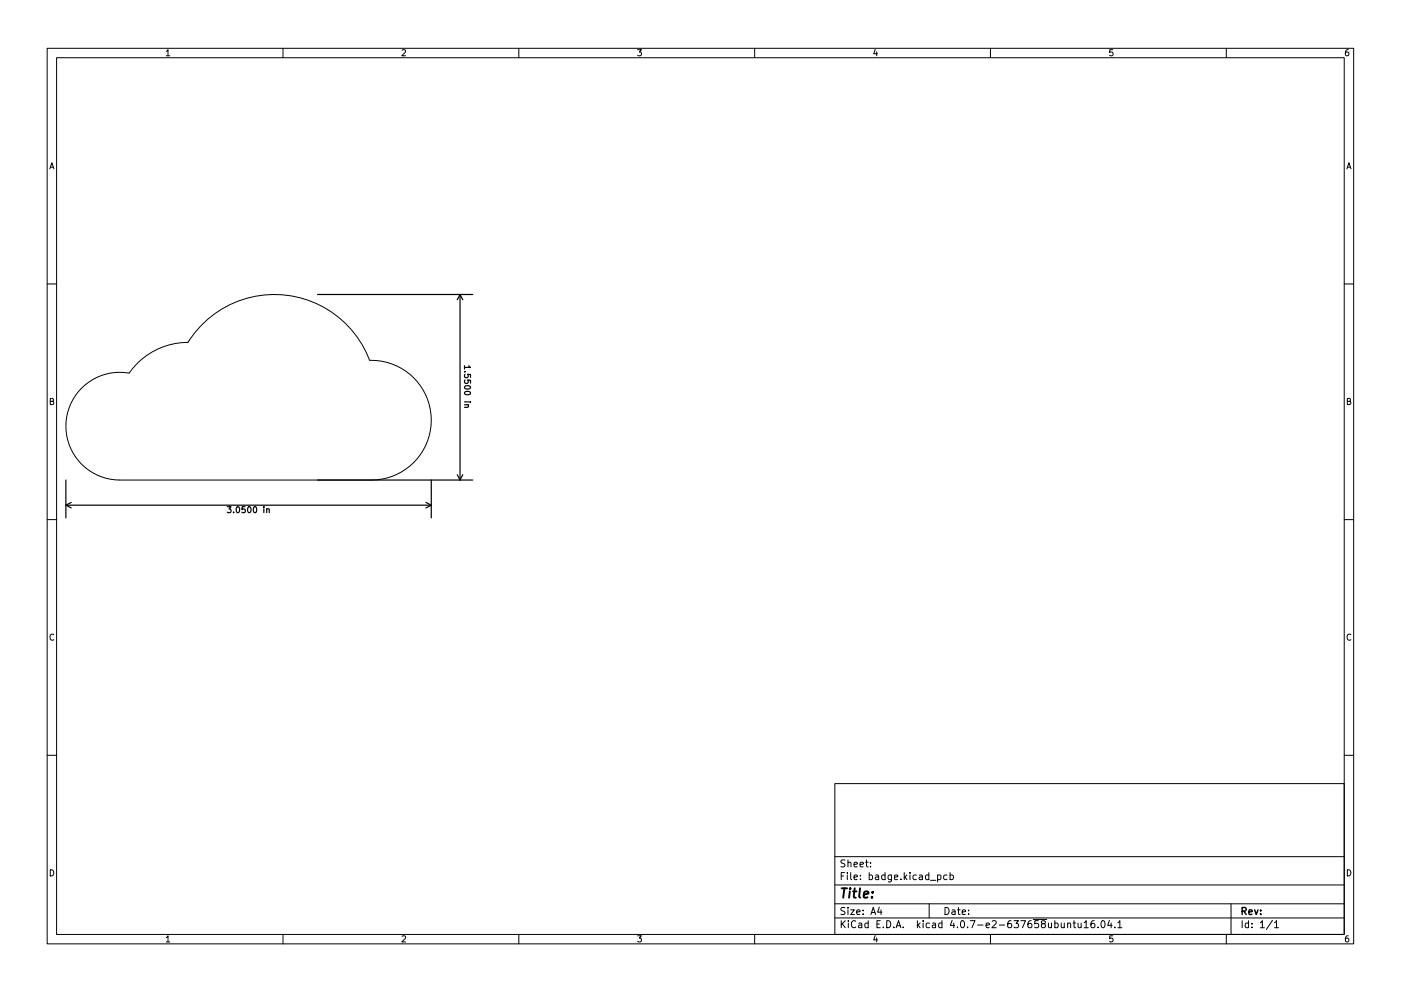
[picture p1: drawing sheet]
<svg xmlns="http://www.w3.org/2000/svg" width="297mm" height="210mm" viewBox="0 0 297 210" stroke-linecap="round" stroke-linejoin="round" font-family="sans-serif">
<g fill="none" stroke="#000" stroke-width=".21">
<path d="M10 10.2h277v190.1h-277zM12 12.2h273v186.1h-273zM35.2 10.9l.4-.4v1.3M35.2 11.8h.8M60 10.2v2M85.2 10.7l.5-.2 .3 .4-.8 .9h.8M110 10.2v2M135.2 10.5h.8l-.4 .5 .3 .2v.5l-.2 .1-.5-.1M160 10.2v2M185.6 10.5l-.4 .9h.9M185.9 11v.8M210 10.2v2"/>
<path d="M235.9 10.5h-.6l-.1 .7 .7-.1v.6l-.2 .1-.5-.1M260 10.2v2M285.9 10.5l-.4 .1-.2 .2-.1 .8 .3 .2 .4-.1v-.6l-.4-.1-.3 .3M10.6 35.8l.4-1.3 .4 1.3M10.7 35.5h.6M285.6 35.8l.4-1.3 .4 1.3M285.7 35.5h.6M10 60.2h2M285 60.2h2M10.7 85.2l.5-.1 .1-.4-.6-.2v1.3h.5l.2-.4-.3-.2M17.3 82.3a11.4 11.4 0 0 1 10.1-3.1 15.2 15.2 0 0 1 12.4-6.6 21.6 21.6 0 0 1 20.5-10 21.6 21.6 0 0 1 18.1 13.9 12.7 12.7 0 0 1 13 12.5 12.7 12.7 0 0 1-12.7 12.8h-53.3a11.4 11.4 0 0 1-10.6-7 11.4 11.4 0 0 1 2.5-12.5zM285.7 85.2l.5-.1 .1-.4-.6-.2v1.3h.5l.2-.4-.3-.2"/>
<path d="M10 110.2h2M285 110.2h2M11.4 134.7a.58 .58 0 0 0-.8 .5 .58 .58 0 0 0 .8 .5M286.4 134.7a.58 .58 0 0 0-.8 .5 .58 .58 0 0 0 .8 .5M10 160.2h2M177 166.3h108v32h-108zM285 160.2h2M10.7 184.5a.66 .66 0 0 1 .7 .7 .66 .66 0 0 1-.7 .6zM35.2 198.9l.4-.4v1.3M35.2 199.8h.8M60 198.3v2M85.2 198.7l.5-.2 .3 .4-.8 .9h.8"/>
<path d="M110 198.3v2M135.2 198.5h.8l-.4 .5 .3 .2v.5l-.2 .1-.5-.1M160 198.3v2M177 194.8h108M177 191.8h108M177 187.8h108M177 181.8h108M178.4 195.3v1.5M178.4 185.8h.5M178.6 196l.6 .8M179.1 185.1h-.7v1.5M179.1 192.6l-.5-.1-.2 .2v.4l.6 .3 .1 .3-.2 .3h-.6"/>
<path d="M179.1 182.5l-.5-.1-.2 .2v.4l.6 .3 .1 .3-.2 .3h-.6M179.2 195.3l-.8 .9M179.6 185.1v.2M179.6 185.6v1M179.8 192.5v.2M179.8 183.1l.2-.2 .4 .1v.9M179.8 182.4v1.5M179.8 193v1M179.9 195.3v.2M179.9 195.8v1M180.4 193h.7l-.7 1h.7M180.4 185.1v1.3l.2 .2"/>
<path d="M181.1 186.1l.7-.1-.1-.3-.4-.1-.2 .2v.8h.6M181.1 183.4l.7-.1-.1-.3-.4-.1-.2 .2v.8h.6M181.4 195.5a.71 .71 0 0 0-1 .5 .71 .71 0 0 0 .7 .8l.3-.1M181.6 193.5l.8-.1-.1-.3-.4-.1-.3 .2 .1 .8h.6M182.1 195.9h.5l.1 .9M182.4 183.4l.7-.1-.1-.3-.4-.1-.2 .2v.8h.6M182.4 186.5v.1M182.4 185.7v.1M182.7 196.2l-.5 .1-.2 .2 .2 .3h.5M183 193.9v.1M183 193.1v.1M183.5 182.9h.6"/>
<path d="M183.7 182.4v1.3l.4 .2M184.1 195.9l-.5-.1-.2 .3 .1 .7h.6M184.1 195.3v1.5M184.3 185.7l.4-.1 .3 .3-.1 .7h-.6M184.3 185.1v1.5M184.6 183.8v.1M184.6 183v.1M184.6 194l.5-1.5 .5 1.5M184.8 193.6h.7M185.6 198.5l-.4 .9h.9M185.6 185.7h.6l.1 .9M185.9 199v.8"/>
<path d="M185.9 196h.5M186.3 186l-.5 .1-.2 .2 .2 .3h.5M186.4 192.5l-.3 1h.9M186.6 195.3h-.7v1.5h.7M186.8 193v1M187.3 196.7v.1M187.6 185.7l-.4-.1-.3 .3 .2 .7h.5M187.6 185.1v1.5M188 195.3a.76 .76 0 0 1 .9 .8 .76 .76 0 0 1-.9 .7zM189 185.6v1.2l-.3 .3h-.3M189 185.7l-.4-.1-.3 .3 .1 .7h.6M189.5 196.7v.1"/>
<path d="M189.6 186.1l.8-.1-.1-.3-.4-.1-.3 .2 .1 .8h.6M190 196.8l.5-1.5 .5 1.5M190.1 196.4h.8M191 186.5v.1M191.5 196.7v.1M191.7 185.1v1.5M191.9 186.1l.4 .5M192.3 185.6l-.6 .6M192.9 185.1v.2M192.9 185.6v1M194.3 185.7l-.4-.1-.3 .3 .1 .7h.6M194.5 195.3v1.5"/>
<path d="M194.6 196.3l.5 .5M194.9 185.7h.6l.1 .9M195.1 195.8l-.6 .6M195.6 186l-.5 .1-.2 .2 .2 .3h.5M195.7 195.3v.2M195.7 195.8v1M196.9 185.7l-.4-.1-.3 .3 .2 .7h.5M196.9 185.1v1.5M197 191.8v3M197.1 195.9l-.5-.1-.2 .3 .1 .7h.6M197.3 186.8h1.1M197.7 195.9h.6l.1 .9"/>
<path d="M198.4 196.2l-.5 .1-.3 .2 .3 .3h.5M198.8 185.7l.4-.1 .3 .3-.1 .7h-.6M198.8 185.6v1.5M199.7 195.9l-.4-.1-.3 .3 .1 .7h.6M199.7 195.3v1.5M200.4 192.5a.76 .76 0 0 1 .8 .8 .76 .76 0 0 1-.8 .7zM200.8 185.7l-.4-.1-.3 .3 .1 .7h.6M201.4 185.7l.5-.1 .2 .3-.1 .7h-.6M201.4 185.1v1.5M201.9 193.1h.5l.1 .9M201.9 195.3l-.4 1h.9M202.2 195.8v1"/>
<path d="M202.5 193.4l-.5 .1-.2 .2 .2 .3h.5M203 196.7v.1M203 193h.6M203.2 192.5v1.3l.4 .2M203.9 195.4l.1-.1a.8 .8 0 0 1 .5 .8 .8 .8 0 0 1-.5 .7 1 1 0 0 1-.1-1.4zM204 193.5l.7-.1-.1-.3-.4-.1-.2 .2 .1 .8h.5M205.1 196.7v.1M205.4 193.9v.1M205.4 193.1v.1M205.7 195.3h1l-.6 1.5M207.3 196.3h1.1M209.1 196.3l.7-.1-.1-.3-.4-.1-.2 .2v.8h.6"/>
<path d="M210 198.3v2M210.4 195.5l.5-.2 .3 .5-.9 1h.9M211.9 196.3h1.1M214.4 195.3l-.5 .1a1.01 1.01 0 0 0 0 1.4l.5-.1 .1-.5-.3-.3h-.3l-.3 .3M215 195.3h.9l-.5 .6 .5 .1v.7l-.3 .1-.6-.1M216.4 195.3h1l-.6 1.5M218.6 195.3l-.4 .1a1.01 1.01 0 0 0 0 1.4l.5-.1 .1-.5-.3-.3h-.3l-.3 .3M219.1 195.1h2.8M220.1 195.3h-.7v.7l.2-.1 .5 .1 .1 .2-.1 .5-.2 .1-.5-.1M221.1 196l-.3-.3 .1-.2 .2-.2 .4 .1 .1 .4-.7 .2-.1 .3 .1 .4 .2 .1h.4l.1-.3v-.4l-.2-.1M222.3 195.8l.1 1h.3l.2-.1M222.9 195.8v1"/>
<path d="M223.6 195.9l.5-.1 .3 .3-.2 .7h-.6M223.6 195.3v1.5M225 195.8l.1 1h.3l.2-.1M225.6 195.8v1M226.4 196l.2-.2 .3 .1 .1 .9M226.4 195.8v1M227.5 195.8h.6M227.7 195.3v1.3l.4 .2M228.6 195.8v1h.4l.2-.1M229.2 195.8v1M229.9 195.8l.4-.5v1.5M229.9 196.8h.8"/>
<path d="M232 195.3l-.4 .1a1.01 1.01 0 0 0 0 1.4l.5-.1v-.5l-.2-.3h-.3l-.3 .3M232.8 196.7v.1M233.6 195.4l.2-.1a.8 .8 0 0 1 .5 .8 .8 .8 0 0 1-.5 .7 1 1 0 0 1-.2-1.4zM235.2 195.3l-.3 1h.9M235.6 195.8v1M235.9 198.5h-.6l-.1 .7 .7-.1v.6l-.2 .1-.5-.1M236.4 196.7v.1M237 195.8l.4-.5v1.5M237 196.8h.9M260 198.3v2M261 191.8v6.5M263.4 195.3v1.5"/>
<path d="M264.7 195.9l-.4-.1-.3 .3 .1 .7h.6M264.7 195.3v1.5M265.4 196.7v.1M265.4 195.9v.1M267.2 195.8l.4-.5v1.5M267.2 196.8h.9M269.8 195.3l-1.3 1.9M270.2 195.8l.4-.5v1.5M270.2 196.8h.9M285.7 184.5a.66 .66 0 0 1 .7 .7 .66 .66 0 0 1-.7 .6zM285.9 198.5l-.4 .1-.2 .3-.1 .7 .3 .2 .4-.1v-.6l-.4-.1-.3 .3"/>
</g>
<path d="M263.4 193.3l.7-.1 .1-.2-.1-.3-.7-.2v1.5M263.7 193.3l.5 .7M264.8 193.5l.7-.1-.1-.3-.4-.1-.2 .2 .1 .8h.5M266 193l.4 1 .3-1M267.3 193.9v.1M267.3 193.1v.1" fill="none" stroke="#000" stroke-width=".3"/>
<path d="M178.5 188.5h1.1M179 188.5l-.2 2M180.2 189.1l-.2 1.4M180.3 188.5l-.1 .2M180.8 189.1h.8M181.2 188.5l-.2 1.7 .1 .2 .3 .1M182.4 188.5l-.3 1.7 .3 .3M183.1 189.8l1-.2v-.4h-.8l-.2 1 .2 .3 .6-.1M184.9 190.3v.2M185 189.2v.2" fill="none" stroke="#000" stroke-width=".4"/>
<g fill="none" stroke="#000" stroke-width=".25">
<path d="M67.3 62.5h32.9M97.5 62.5v39.3M97.5 62.5l-.6 1.1M97.5 62.5l.6 1.1M98.5 78.9h.1M98.5 77.6v.7M98.6 79.4l-.1 .2 .1 .5 .6-.1v-.6l.6 .1v.6M99.4 77.6l.4 .4h-1.3M98.5 85.3h.8M98.5 85.9h.8M98.6 80.6l-.1 .2 .1 .5 .6-.1v-.6l.6 .1v.6M98.6 81.9a.61 .61 0 0 1 .7-.1 .61 .61 0 0 1 .4 .6 .75 .75 0 0 1-1.2-.3z"/>
<path d="M98.6 83.2a.61 .61 0 0 1 .7-.2 .61 .61 0 0 1 .4 .6 .75 .75 0 0 1-1.2-.3zM99.2 85.9l.1 .5h-.8M99.6 85.3h.2M14 107.2h77.4M14 101.8v8.1M14 107.2l1.1 .6M15.1 106.6l-1.1 .6M48.2 107.5h.8l-.4 .5 .3 .1v.6l-.2 .1-.5-.1M49.5 108.7v.1M50.3 107.6l.1-.1a.68 .68 0 0 1 .4 .6 .68 .68 0 0 1-.4 .7 .84 .84 0 0 1-.1-1.2zM51.9 107.5h-.6v.6l.6-.1v.7l-.1 .1-.5-.1M52.7 107.6l.1-.1a.68 .68 0 0 1 .4 .6 .68 .68 0 0 1-.4 .7 .84 .84 0 0 1-.1-1.2z"/>
<path d="M53.8 107.6l.2-.1a.68 .68 0 0 1 .4 .6 .68 .68 0 0 1-.4 .7l-.3-.5zM55.9 107.5v.1M55.9 107.9v.9M56.5 108h.5l.1 .8M56.5 107.9v.9M67.3 101.8h32.9M90.3 106.6l1.1 .6M91.4 101.8v8.1M91.4 107.2l-1.1 .6M96.9 100.7l.6 1.1M98.1 100.7l-.6 1.1"/>
</g>
</svg>
